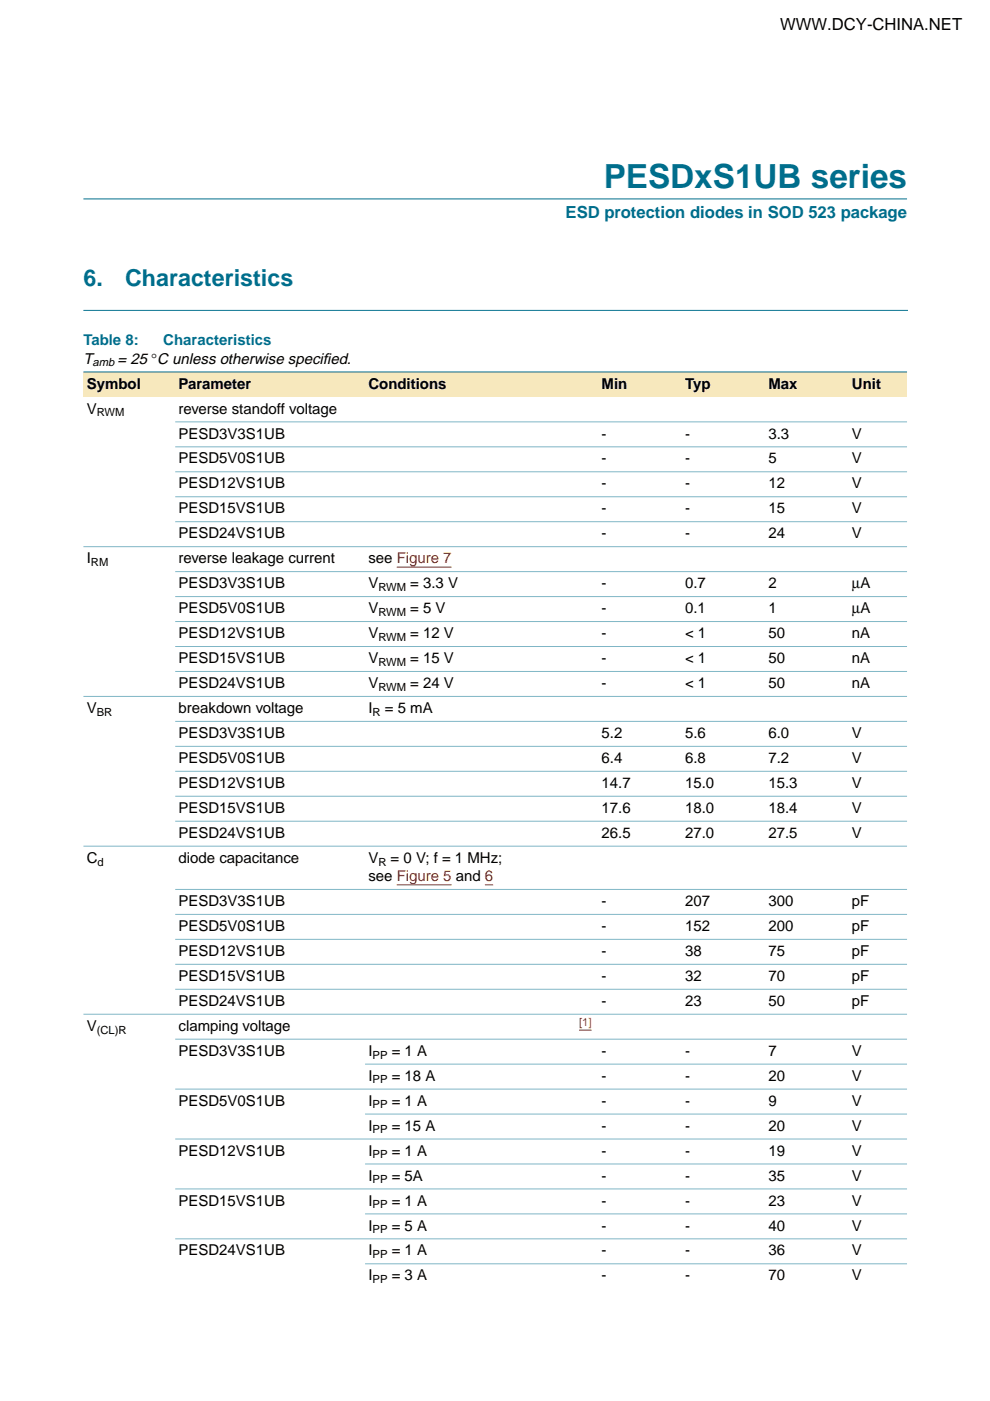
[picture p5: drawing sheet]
<svg xmlns="http://www.w3.org/2000/svg" width="210mm" height="297mm" viewBox="0 0 210 297" stroke-linecap="round" stroke-linejoin="round" font-family="sans-serif">
<defs><g id="words">
<text font-size="7.1" fill="#006e8c" x="128" y="39.8">PESDxS1UB series</text>
<g font-size="4.9" fill="#006e8c">
<text x="17.7" y="60.6">6.</text>
<text x="26.5" y="60.6">Characteristics</text>
</g>
<text font-size="3.5" x="165.4" y="6.3">WWW.DCY-CHINA.NET</text>
<text font-size="3.5" fill="#006e8c" x="119.9" y="46.3">ESD protection diodes in SOD 523 package</text>
<g font-size="3.2">
<text x="17.7" y="77.1">T</text>
<text x="24.9" y="77.1">= 25 °C unless otherwise specif</text>
<text x="68.5" y="77.1">ied.</text>
<text x="18.4" y="82.4">Symbol</text>
<text x="37.9" y="82.4">Parameter</text>
<text x="78.1" y="82.4">Conditions</text>
<text x="127.6" y="82.4">Min</text>
<text x="145.2" y="82.4">Typ</text>
<text x="162.9" y="82.4">Max</text>
<text x="180.6" y="82.4">Unit</text>
<text x="18.4" y="87.7">V</text>
<text x="37.9" y="87.7">reverse standoff voltage</text>
<text x="37.9" y="93">PESD3V3S1UB</text>
<text x="127.6" y="93">-</text>
<text x="145.2" y="93">-</text>
<text x="162.9" y="93">3.3</text>
<text x="180.6" y="93">V</text>
<text x="37.9" y="98.3">PESD5V0S1UB</text>
<text x="127.6" y="98.3">-</text>
<text x="145.2" y="98.3">-</text>
<text x="162.9" y="98.3">5</text>
<text x="180.6" y="98.3">V</text>
<text x="37.9" y="103.6">PESD12VS1UB</text>
<text x="127.6" y="103.6">-</text>
<text x="145.2" y="103.6">-</text>
<text x="162.9" y="103.6">12</text>
<text x="180.6" y="103.6">V</text>
<text x="37.9" y="108.8">PESD15VS1UB</text>
<text x="127.6" y="108.8">-</text>
<text x="145.2" y="108.8">-</text>
<text x="162.9" y="108.8">15</text>
<text x="180.6" y="108.8">V</text>
<text x="18.4" y="119.4">I</text>
<text x="37.9" y="114.1">PESD24VS1UB</text>
<text x="37.9" y="119.4">reverse leakage current</text>
<text x="78.1" y="119.4">see Figure 7</text>
<text x="127.6" y="114.1">-</text>
<text x="145.2" y="114.1">-</text>
<text x="162.9" y="114.1">24</text>
<text x="180.6" y="114.1">V</text>
<text x="37.9" y="124.7">PESD3V3S1UB</text>
<text x="78.1" y="124.7">V</text>
<text x="87" y="124.7">= 3.3 V</text>
<text x="127.6" y="124.7">-</text>
<text x="145.2" y="124.7">0.7</text>
<text x="162.9" y="124.7">2</text>
<text x="180.6" y="124.7">µA</text>
<text x="37.9" y="130">PESD5V0S1UB</text>
<text x="78.1" y="130">V</text>
<text x="87" y="130">= 5 V</text>
<text x="127.6" y="130">-</text>
<text x="145.2" y="130">0.1</text>
<text x="162.9" y="130">1</text>
<text x="180.6" y="130">µA</text>
<text x="37.9" y="135.3">PESD12VS1UB</text>
<text x="78.1" y="135.3">V</text>
<text x="87" y="135.3">= 12 V</text>
<text x="127.6" y="135.3">-</text>
<text x="145.2" y="135.3">&lt; 1</text>
<text x="162.9" y="135.3">50</text>
<text x="180.6" y="135.3">nA</text>
<text x="37.9" y="140.6">PESD15VS1UB</text>
<text x="78.1" y="140.6">V</text>
<text x="87" y="140.6">= 15 V</text>
<text x="127.6" y="140.6">-</text>
<text x="145.2" y="140.6">&lt; 1</text>
<text x="162.9" y="140.6">50</text>
<text x="180.6" y="140.6">nA</text>
<text x="37.9" y="145.9">PESD24VS1UB</text>
<text x="78.1" y="145.9">V</text>
<text x="87" y="145.9">= 24 V</text>
<text x="127.6" y="145.9">-</text>
<text x="145.2" y="145.9">&lt; 1</text>
<text x="162.9" y="145.9">50</text>
<text x="180.6" y="145.9">nA</text>
<text x="18.4" y="151.2">V</text>
<text x="37.9" y="151.2">breakdown voltage</text>
<text x="78.1" y="151.2">I</text>
<text x="81.6" y="151.2">= 5 mA</text>
<text x="37.9" y="156.5">PESD3V3S1UB</text>
<text x="37.9" y="161.8">PESD5V0S1UB</text>
<text x="127.6" y="156.5">5.2</text>
<text x="127.6" y="161.8">6.4</text>
<text x="145.2" y="156.5">5.6</text>
<text x="145.2" y="161.8">6.8</text>
<text x="162.9" y="156.5">6.0</text>
<text x="162.9" y="161.8">7.2</text>
<text x="180.6" y="156.5">V</text>
<text x="180.6" y="161.8">V</text>
<text x="37.9" y="167.1">PESD12VS1UB</text>
<text x="127.6" y="167.1">14.7</text>
<text x="145.2" y="167.1">15.0</text>
<text x="162.9" y="167.1">15.3</text>
<text x="180.6" y="167.1">V</text>
<text x="37.9" y="172.3">PESD15VS1UB</text>
<text x="127.6" y="172.3">17.6</text>
<text x="145.2" y="172.3">18.0</text>
<text x="162.9" y="172.3">18.4</text>
<text x="180.6" y="172.3">V</text>
<text x="37.9" y="177.6">PESD24VS1UB</text>
<text x="127.6" y="177.6">26.5</text>
<text x="145.2" y="177.6">27.0</text>
<text x="162.9" y="177.6">27.5</text>
<text x="180.6" y="177.6">V</text>
<text x="18.4" y="182.9">C</text>
<text x="37.9" y="182.9">diode capacitance</text>
<text x="78.1" y="182.9">V</text>
<text x="82.8" y="182.9">= 0 V; f = 1 MHz;</text>
<text x="78.1" y="186.8">see Figure 5 and 6</text>
<text x="37.9" y="192.1">PESD3V3S1UB</text>
<text x="37.9" y="197.4">PESD5V0S1UB</text>
<text x="127.6" y="192.1">-</text>
<text x="127.6" y="197.4">-</text>
<text x="145.2" y="192.1">207</text>
<text x="145.2" y="197.4">152</text>
<text x="162.9" y="192.1">300</text>
<text x="162.9" y="197.4">200</text>
<text x="180.6" y="192.1">pF</text>
<text x="180.6" y="197.4">pF</text>
<text x="37.9" y="202.7">PESD12VS1UB</text>
<text x="127.6" y="202.7">-</text>
<text x="145.2" y="202.7">38</text>
<text x="162.9" y="202.7">75</text>
<text x="180.6" y="202.7">pF</text>
<text x="37.9" y="208">PESD15VS1UB</text>
<text x="127.6" y="208">-</text>
<text x="145.2" y="208">32</text>
<text x="162.9" y="208">70</text>
<text x="180.6" y="208">pF</text>
<text x="37.9" y="213.3">PESD24VS1UB</text>
<text x="127.6" y="213.3">-</text>
<text x="145.2" y="213.3">23</text>
<text x="162.9" y="213.3">50</text>
<text x="180.6" y="213.3">pF</text>
<text x="18.4" y="218.6">V</text>
<text x="37.9" y="218.6">clamping voltage</text>
<text x="37.9" y="223.9">PESD3V3S1UB</text>
<text x="78.1" y="223.9">I</text>
<text x="83" y="223.9">= 1 A</text>
<text x="127.6" y="223.9">-</text>
<text x="145.2" y="223.9">-</text>
<text x="162.9" y="223.9">7</text>
<text x="180.6" y="223.9">V</text>
<text x="78.1" y="229.1">I</text>
<text x="83" y="229.1">= 18 A</text>
<text x="127.6" y="229.1">-</text>
<text x="145.2" y="229.1">-</text>
<text x="162.9" y="229.1">20</text>
<text x="180.6" y="229.1">V</text>
<text x="37.9" y="234.4">PESD5V0S1UB</text>
<text x="78.1" y="239.7">I</text>
<text x="78.1" y="234.4">I</text>
<text x="83" y="234.4">= 1 A</text>
<text x="83" y="239.7">= 15 A</text>
<text x="127.6" y="234.4">-</text>
<text x="127.6" y="239.7">-</text>
<text x="145.2" y="234.4">-</text>
<text x="145.2" y="239.7">-</text>
<text x="162.9" y="234.4">9</text>
<text x="162.9" y="239.7">20</text>
<text x="180.6" y="234.4">V</text>
<text x="180.6" y="239.7">V</text>
<text x="37.9" y="245">PESD12VS1UB</text>
<text x="78.1" y="245">I</text>
<text x="83" y="245">= 1 A</text>
<text x="127.6" y="245">-</text>
<text x="145.2" y="245">-</text>
<text x="162.9" y="245">19</text>
<text x="180.6" y="245">V</text>
<text x="78.1" y="250.3">I</text>
<text x="83" y="250.3">= 5A</text>
<text x="127.6" y="250.3">-</text>
<text x="145.2" y="250.3">-</text>
<text x="162.9" y="250.3">35</text>
<text x="180.6" y="250.3">V</text>
<text x="37.9" y="255.6">PESD15VS1UB</text>
<text x="78.1" y="255.6">I</text>
<text x="83" y="255.6">= 1 A</text>
<text x="127.6" y="255.6">-</text>
<text x="145.2" y="255.6">-</text>
<text x="162.9" y="255.6">23</text>
<text x="180.6" y="255.6">V</text>
<text x="78.1" y="260.9">I</text>
<text x="83" y="260.9">= 5 A</text>
<text x="127.6" y="260.9">-</text>
<text x="145.2" y="260.9">-</text>
<text x="162.9" y="260.9">40</text>
<text x="180.6" y="260.9">V</text>
<text x="37.9" y="266.2">PESD24VS1UB</text>
<text x="78.1" y="266.2">I</text>
<text x="83" y="266.2">= 1 A</text>
<text x="127.6" y="266.2">-</text>
<text x="145.2" y="266.2">-</text>
<text x="162.9" y="266.2">36</text>
<text x="180.6" y="266.2">V</text>
<text x="78.1" y="271.5">I</text>
<text x="83" y="271.5">= 3 A</text>
<text x="127.6" y="271.5">-</text>
<text x="145.2" y="271.5">-</text>
<text x="162.9" y="271.5">70</text>
<text x="180.6" y="271.5">V</text>
</g>
<g font-size="3.2" fill="#006e8c">
<text x="17.7" y="73.2">Table 8:</text>
<text x="34.6" y="73.2">Characteristics</text>
</g>
<g font-size="2.4">
<text x="19.6" y="77.7">amb</text>
<text x="20.5" y="88.3">RWM</text>
<text x="19.3" y="120">RM</text>
<text x="80.2" y="125.3">RWM</text>
<text x="80.2" y="130.6">RWM</text>
<text x="80.2" y="135.9">RWM</text>
<text x="80.2" y="141.2">RWM</text>
<text x="80.2" y="146.5">RWM</text>
<text x="20.5" y="151.8">BR</text>
<text x="79" y="151.8">R</text>
<text x="20.7" y="183.5">d</text>
<text x="80.2" y="183.5">R</text>
<text x="20.5" y="219.1">(CL)R</text>
<text x="79" y="224.4">PP</text>
<text x="79" y="229.7">PP</text>
<text x="79" y="235">PP</text>
<text x="79" y="240.3">PP</text>
<text x="79" y="245.6">PP</text>
<text x="79" y="250.9">PP</text>
<text x="79" y="256.2">PP</text>
<text x="79" y="261.5">PP</text>
<text x="79" y="266.8">PP</text>
<text x="79" y="272.1">PP</text>
</g>
<text font-size="2.4" fill="#f00" x="122.8" y="217.6">[1]</text>
</g></defs>
<path d="M17.7 42.2h174.6z" fill="#006e8c" stroke="#006e8c" stroke-width=".21"/>
<path d="M17.7 65.8h174.7" fill="none" stroke="#006e8c" stroke-width=".21"/>
<g fill="#f7e8bd">
<path d="M17.7 78.9h19.5v5.3h-19.5z" fill-rule="evenodd"/>
<path d="M37.2 78.9h40.2v5.3h-40.2z" fill-rule="evenodd"/>
<path d="M77.4 78.9h38.8v5.3h-38.8z" fill-rule="evenodd"/>
<path d="M116.2 78.9h10.7v5.3h-10.7z" fill-rule="evenodd"/>
<path d="M126.9 78.9h17.6v5.3h-17.6z" fill-rule="evenodd"/>
<path d="M144.5 78.9h17.7v5.3h-17.7z" fill-rule="evenodd"/>
<path d="M162.2 78.9h17.7v5.3h-17.7z" fill-rule="evenodd"/>
<path d="M179.9 78.9h12.4v5.3h-12.4z" fill-rule="evenodd"/>
</g>
<path d="M84.1 120.2h11.7M84.1 187.6h11.7M102.8 187.6h1.8M122.8 218.4h2.6" fill="none" stroke="#f00" stroke-width=".21"/>
<path d="M17.7 78.9h174.6z" fill="#006e8c" stroke="#006e8c" stroke-width=".21"/>
<g fill="#80b6c6" stroke="#80b6c6" stroke-width=".21">
<path d="M37.2 89.4h155.1z"/>
<path d="M37.2 94.7h155.1z"/>
<path d="M37.2 100h155.1z"/>
<path d="M37.2 105.3h155.1z"/>
<path d="M37.2 110.6h155.1z"/>
<path d="M17.7 115.9h174.6z"/>
<path d="M37.2 121.2h155.1z"/>
<path d="M37.2 126.5h155.1z"/>
<path d="M37.2 131.8h155.1z"/>
<path d="M37.2 137.1h155.1z"/>
<path d="M37.2 142.4h155.1z"/>
<path d="M17.7 147.7h174.6z"/>
<path d="M37.2 152.9h155.1z"/>
<path d="M37.2 158.2h155.1z"/>
<path d="M37.2 163.5h155.1z"/>
<path d="M37.2 168.8h155.1z"/>
<path d="M37.2 174.1h155.1z"/>
<path d="M17.7 179.4h174.6z"/>
<path d="M37.2 188.6h155.1z"/>
<path d="M37.2 193.9h155.1z"/>
<path d="M37.2 199.2h155.1z"/>
<path d="M37.2 204.5h155.1z"/>
<path d="M37.2 209.7h155.1z"/>
<path d="M17.7 215h174.6z"/>
<path d="M37.2 220.3h155.1z"/>
<path d="M77.4 225.6h114.9z"/>
<path d="M37.2 230.9h155.1z"/>
<path d="M77.4 236.2h114.9z"/>
<path d="M37.2 241.5h155.1z"/>
<path d="M77.4 246.8h114.9z"/>
<path d="M37.2 252.1h155.1z"/>
<path d="M77.4 257.4h114.9z"/>
<path d="M37.2 262.7h155.1z"/>
<path d="M77.4 268h114.9z"/>
</g>
<use href="#words"/>
</svg>
